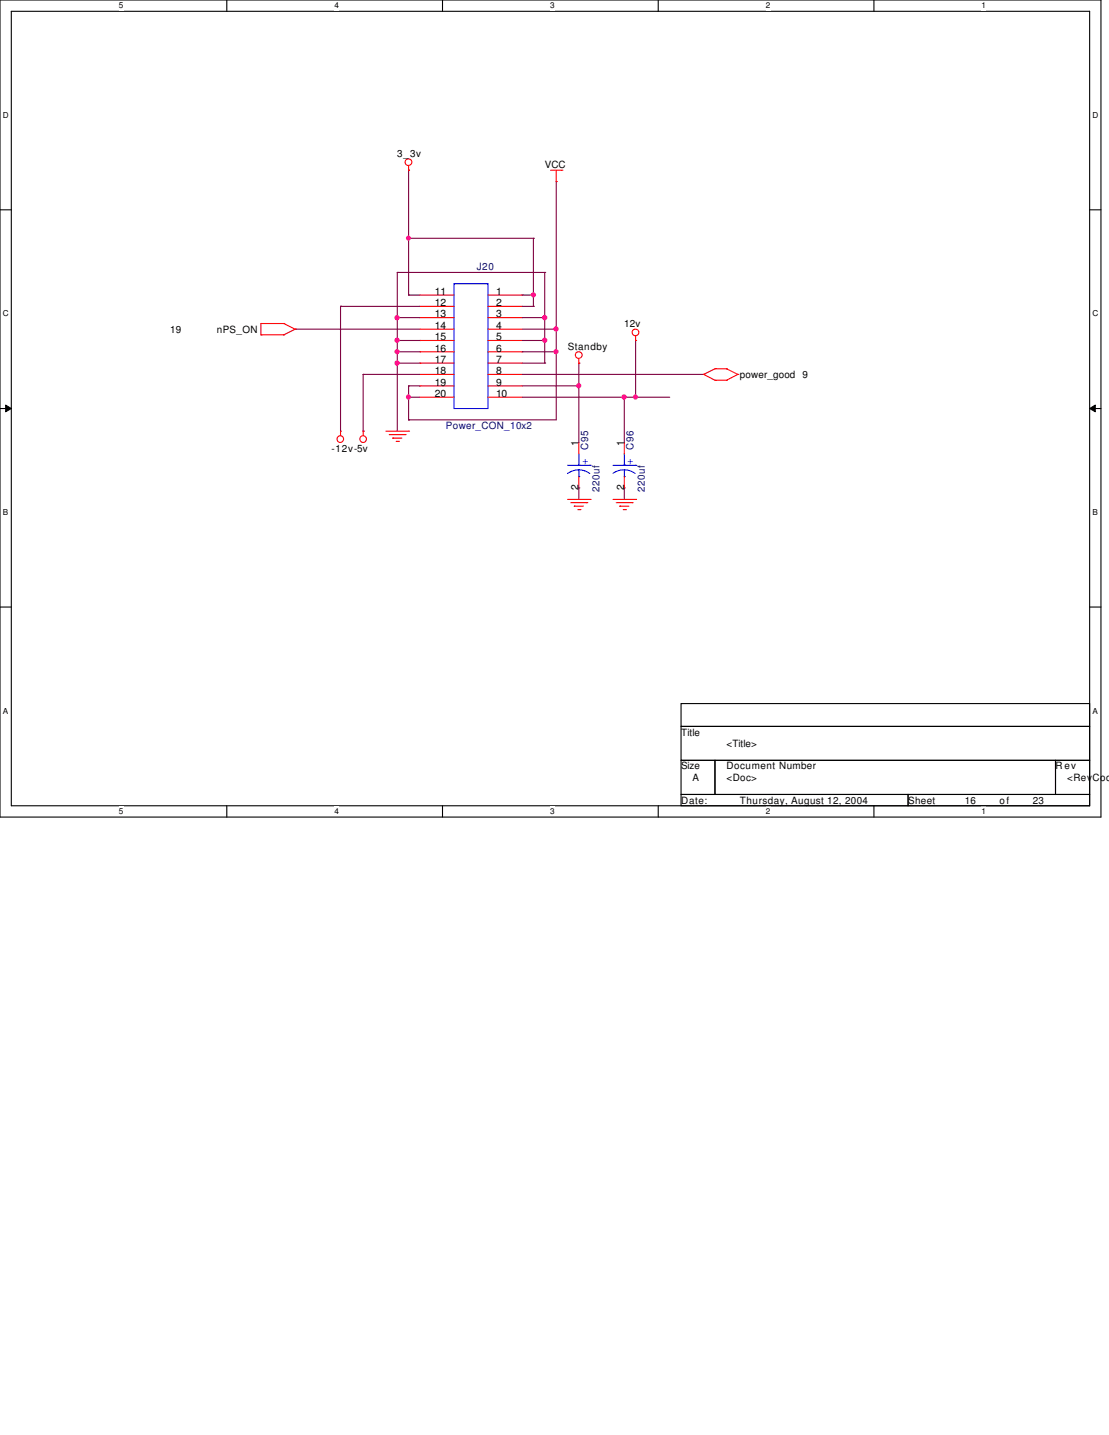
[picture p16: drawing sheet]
<svg xmlns="http://www.w3.org/2000/svg" width="216mm" height="279mm" viewBox="0 0 216 279" stroke-linecap="round" stroke-linejoin="round" font-family="sans-serif">
<defs><g id="words">
<g font-size="2">
<text x="84.6" y="57.4">11</text>
<text x="84.6" y="59.6">12</text>
<text x="96.6" y="57.4">1</text>
<text x="96.6" y="59.6">2</text>
<text x="84.6" y="61.8">13</text>
<text x="84.6" y="64.1">14</text>
<text x="96.6" y="61.8">3</text>
<text x="96.6" y="64.1">4</text>
<text x="84.6" y="66.3">15</text>
<text x="84.6" y="68.5">16</text>
<text x="84.6" y="70.7">17</text>
<text x="96.6" y="66.3">5</text>
<text x="96.6" y="68.5">6</text>
<text x="96.6" y="70.7">7</text>
<text x="84.6" y="72.9">18</text>
<text x="84.6" y="75.1">19</text>
<text x="84.6" y="77.3">20</text>
<text x="96.6" y="72.9">8</text>
<text x="96.6" y="75.1">9</text>
<text x="96.6" y="77.3">10</text>
<text x="112.6" y="86.8" transform="rotate(-90 112.6 86.8)">1</text>
<text x="121.5" y="86.8" transform="rotate(-90 121.5 86.8)">1</text>
<text x="112.6" y="95.5" transform="rotate(-90 112.6 95.5)">2</text>
<text x="121.5" y="95.5" transform="rotate(-90 121.5 95.5)">2</text>
</g>
<g font-size="1.9">
<text x="77.3" y="30.5">3_3v</text>
<text x="106" y="32.7">VCC</text>
<text x="33.1" y="64.8">19</text>
<text x="42.2" y="64.8">nPS_ON</text>
<text x="121.5" y="63.6">12v</text>
<text x="110.5" y="68.1">Standby</text>
<text x="144.1" y="73.6">power_good 9</text>
<text x="64.6" y="88">-12v-5v</text>
<text x="132.6" y="143.2">Title</text>
<text x="132.6" y="149.8">Size</text>
<text x="141.4" y="149.8">Document Number</text>
<text x="141.4" y="145.4">&lt;Title&gt;</text>
<text x="205.5" y="149.8">R ev</text>
<text x="134.8" y="152">A</text>
<text x="141.4" y="152">&lt;Doc&gt;</text>
<text x="207.7" y="152">&lt;Rev</text>
<text x="212.7" y="152">Code</text>
<text x="132.6" y="156.5">Date:</text>
<text x="144.1" y="156.5">Thursday, August 12, 2004</text>
<text x="176.8" y="156.5">Sheet</text>
<text x="187.8" y="156.5">16</text>
<text x="194.6" y="156.5">of</text>
<text x="201.1" y="156.5">23</text>
</g>
<g font-size="1.9" fill="#00007f">
<text x="92.8" y="52.6">J20</text>
<text x="86.8" y="83.5">Power_CON_10x2</text>
<text x="114.5" y="87.7" transform="rotate(-90 114.5 87.7)">C95</text>
<text x="123.4" y="87.7" transform="rotate(-90 123.4 87.7)">C96</text>
<text x="116.7" y="95.8" transform="rotate(-90 116.7 95.8)">220uf</text>
<text x="125.6" y="95.8" transform="rotate(-90 125.6 95.8)">220uf</text>
</g>
<g font-size="1.9" fill="#00f">
<text x="113.4" y="90.4">+</text>
<text x="122.2" y="90.4">+</text>
</g>
<g font-size="1.6">
<text x="23.2" y="1.7">5</text>
<text x="65.1" y="1.7">4</text>
<text x="107.1" y="1.7">3</text>
<text x="149.1" y="1.7">2</text>
<text x="191.1" y="1.7">1</text>
<text x=".6" y="22.9">D</text>
<text x="212.7" y="22.9">D</text>
<text x=".6" y="61.6">C</text>
<text x="212.7" y="61.6">C</text>
<text x=".6" y="100.3">B</text>
<text x="212.7" y="100.3">B</text>
<text x=".6" y="138.9">A</text>
<text x="212.7" y="138.9">A</text>
<text x="23.2" y="158.5">5</text>
<text x="65.1" y="158.5">4</text>
<text x="107.1" y="158.5">3</text>
<text x="149.1" y="158.5">2</text>
<text x="191.1" y="158.5">1</text>
</g>
</g></defs>
<path d="M0 0h214.3v159.1h-214.3zM2.2 2.2h209.9v154.7h-209.9z" fill="none" stroke="#000" stroke-width=".21"/>
<g fill="#fff">
<path d="M23.2 .2h.8v1.8h-.8z"/>
<path d="M23.2 157.1h.8v1.8h-.8z"/>
</g>
<path d="M44.2 0v2.2M44.2 156.9v2.2" fill="none" stroke="#000" stroke-width=".21"/>
<g fill="#fff">
<path d="M65.1 .2h.9v1.8h-.9z"/>
<path d="M65.1 157.1h.9v1.8h-.9z"/>
</g>
<path d="M86.1 0v2.2M86.1 156.9v2.2" fill="none" stroke="#000" stroke-width=".21"/>
<g fill="#fff">
<path d="M107.1 .2h.9v1.8h-.9z"/>
<path d="M107.1 157.1h.9v1.8h-.9z"/>
</g>
<path d="M128.1 0v2.2M128.1 156.9v2.2" fill="none" stroke="#000" stroke-width=".21"/>
<g fill="#fff">
<path d="M149.1 .2h.9v1.8h-.9z"/>
<path d="M149.1 157.1h.9v1.8h-.9z"/>
</g>
<path d="M170.1 0v2.2M170.1 156.9v2.2" fill="none" stroke="#000" stroke-width=".21"/>
<g fill="#fff">
<path d="M191.1 .2h.9v1.8h-.9z"/>
<path d="M191.1 157.1h.9v1.8h-.9z"/>
<path d="M.6 21.5h1.1v1.8h-1.1z"/>
<path d="M212.7 21.5h1.1v1.8h-1.1z"/>
<path d="M.6 60.2h1.1v1.7h-1.1z"/>
<path d="M212.7 60.2h1.1v1.7h-1.1z"/>
</g>
<path d="M0 40.9h2.2M212.1 40.9h2.2" fill="none" stroke="#000" stroke-width=".21"/>
<g fill="#fff">
<path d="M.6 98.8h1v1.8h-1z"/>
<path d="M212.7 98.8h1v1.8h-1z"/>
</g>
<path d="M0 79.5h2.2M212.1 79.5h2.2" fill="none" stroke="#000" stroke-width=".21"/>
<path d="M1.1 78.9l1.1 .6-1.1 .7zM212.1 79.5l1.1-.6v1.3z" fill="#000"/>
<path d="M1.1 78.9l1.1 .6-1.1 .7zM212.1 79.5l1.1-.6v1.3z" fill="none" stroke="#000" stroke-width=".19"/>
<g fill="#fff">
<path d="M.6 137.5h1v1.8h-1z"/>
<path d="M212.7 137.5h1v1.8h-1z"/>
</g>
<path d="M0 118.2h2.2M212.1 118.2h2.2M132.6 137h79.5v4.4h-79.5zM132.6 141.4h79.5v6.6h-79.5zM132.6 148h6.6v6.7h-6.6zM132.6 154.7h44.2v2.2h-44.2zM139.2 148h66.3v6.7h-66.3zM176.8 154.7h35.3v2.2h-35.3zM205.5 148h6.6v6.7h-6.6z" fill="none" stroke="#000" stroke-width=".21"/>
<g fill="none" stroke="#7f003f" stroke-width=".21">
<path d="M79.5 33.1h.1M79.5 33.1v24.3M108.3 35.3h.1M108.3 35.3v46.4h-28.8M66.3 59.6h.1M66.3 59.6h15.4M66.3 59.6v24.3M77.3 53h.1M77.3 53v30.9M77.3 53h28.7M79.5 57.4h.1M79.5 46.4h.1"/>
<path d="M79.5 57.4h2.2M79.5 46.4h24.3M101.6 57.4h.1M101.6 57.4h2.2M101.6 59.6h2.2M103.8 57.4h.1M103.8 59.6h.1M103.8 46.4h.1M103.8 46.4v13.2M106 53h.1M106 53v17.7M57.4 64.1h.1"/>
<path d="M57.4 64.1h24.3M70.7 72.9h.1M70.7 72.9h11M70.7 72.9v11M77.3 68.5h.1M77.3 66.3h.1M77.3 70.7h.1M77.3 61.8h.1M77.3 66.3h4.4M77.3 68.5h4.4M77.3 70.7h4.4M77.3 61.8h4.4"/>
<path d="M79.5 77.3h.1M79.5 75.1h.1M79.5 75.1v6.6M79.5 75.1h2.2M79.5 77.3h2.2M81.7 75.1h.1M81.7 68.5h.1M81.7 66.3h.1M81.7 70.7h.1M101.6 68.5h.1M101.6 66.3h4.4M101.6 64.1h6.7"/>
<path d="M101.6 68.5h6.7M101.6 75.1h11.1M101.6 77.3h28.8M101.6 70.7h4.4M101.6 61.8h4.4M101.6 72.9h35.4M106 66.3h.1M106 70.7h.1M106 61.8h.1M108.3 64.1h.1M108.3 68.5h.1M112.7 75.1h.1"/>
<path d="M112.7 70.7h.1M112.7 70.7v15.5M121.5 77.3h.1M121.5 77.3v8.9M123.7 66.3h.1M123.7 77.3h.1M123.7 66.3v11M137 72.9h.1M70.7 83.9h.1M79.5 81.7h.1M112.7 95h.1M112.7 95v2.2"/>
<path d="M121.5 95h.1M121.5 95v2.2"/>
</g>
<g fill="none" stroke="#f00" stroke-width=".21">
<path d="M79.5 33.1h.1M79.5 32.3v.8M107.2 33.1h2.2M108.3 35.3h.1M108.3 33.1v2.2M109.4 33.1h.1M81.7 57.4h6.7M81.7 59.6h6.7M95 57.4h6.6M95 59.6h6.6M50.8 65.2h.1M50.8 63h.1"/>
<path d="M50.8 63h4.4M50.8 65.2h4.4M50.8 63v2.2M55.2 63h.1M55.2 65.2h.1M55.2 63l2.2 1.1M57.4 64.1h.1M57.4 64.1l-2.2 1.1M81.7 61.8h6.7M81.7 64.1h6.7M81.7 66.3h6.7M81.7 68.5h6.7"/>
<path d="M81.7 70.7h6.7M81.7 72.9h6.7M81.7 75.1h6.7M81.7 77.3h6.7M95 61.8h6.6M95 64.1h6.6M95 66.3h6.6M95 68.5h6.6M95 70.7h6.6M95 72.9h6.6M95 75.1h6.6M95 77.3h6.6"/>
<path d="M112.7 70.7h.1M112.7 69.8v.9M123.7 66.3h.1M123.7 65.4v.9M137 72.9h.1M137 72.9l2.2 1.1M139.2 71.8h.1M139.2 74h.1M139.2 71.8l-2.2 1.1M139.2 71.8h2.2M139.2 74h2.2M141.4 71.8h.1"/>
<path d="M141.4 74h.1M141.4 71.8l2.2 1.1M143.6 72.9h.1M143.6 72.9l-2.2 1.1M66.3 83.9h.1M66.3 83.9v.9M70.7 83.9h.1M70.7 83.9v.9M75.1 83.9h4.4M75.8 84.6h3.1M76.5 85.3h.1M76.5 85.3h1.7"/>
<path d="M77.1 85.9h.5M77.6 85.9h.1M78.9 84.6h.1M79.5 83.9h.1M110.5 97.2h4.4M111.1 97.9h3.2M111.8 98.6h.1M111.8 98.6h1.8M112.5 99.2h.4M112.7 86.2v2.2M112.7 92.8v2.2M112.9 99.2h.1"/>
<path d="M114.3 97.9h.1M114.9 97.2h.1M119.3 97.2h4.4M120 97.9h3.1M120.6 98.6h.1M120.6 98.6h1.8M121.3 99.2h.5M121.5 86.2v2.2M121.5 92.8v2.2M121.8 99.2h.1M123.1 97.9h.1M123.7 97.2h.1"/>
<circle cx="79.5" cy="31.6" r=".66"/>
<circle cx="112.7" cy="69.1" r=".66"/>
<circle cx="123.7" cy="64.7" r=".66"/>
<circle cx="66.2" cy="85.5" r=".65"/>
<circle cx="70.7" cy="85.5" r=".65"/>
</g>
<g fill="none" stroke="#00f" stroke-width=".21">
<path d="M88.4 55.2h6.6v24.3h-6.6zM110.5 90.6h4.4M112.7 92.8h.1M112.7 90.6h.1M112.7 91.5l1.3 .2 .8 .5M112.7 91.5l-1 .1-1.2 .6M112.7 88.4v2.2M112.7 91.5v1.3M114.9 90.6h.1M119.3 90.6h4.4M121.5 92.8h.1M121.5 90.6h.1"/>
<path d="M121.5 91.5l1.4 .2 .8 .5M121.5 91.5l-.9 .1-1.3 .6M121.5 88.4v2.2M121.5 91.5v1.3M123.7 90.6h.1"/>
</g>
<circle cx="108.3" cy="68.5" r=".42" fill="#f0f"/>
<circle cx="108.3" cy="68.5" r=".42" fill="none" stroke="#f0f" stroke-width=".21"/>
<circle cx="79.5" cy="77.3" r=".42" fill="#f0f"/>
<circle cx="79.5" cy="77.3" r=".42" fill="none" stroke="#f0f" stroke-width=".21"/>
<circle cx="108.2" cy="64" r=".43" fill="#f0f"/>
<circle cx="108.2" cy="64" r=".43" fill="none" stroke="#f0f" stroke-width=".21"/>
<circle cx="112.7" cy="75.1" r=".42" fill="#f0f"/>
<circle cx="112.7" cy="75.1" r=".42" fill="none" stroke="#f0f" stroke-width=".21"/>
<circle cx="79.5" cy="46.4" r=".4" fill="#f0f"/>
<circle cx="79.5" cy="46.4" r=".4" fill="none" stroke="#f0f" stroke-width=".21"/>
<circle cx="106" cy="66.2" r=".43" fill="#f0f"/>
<circle cx="106" cy="66.2" r=".43" fill="none" stroke="#f0f" stroke-width=".21"/>
<circle cx="77.3" cy="68.5" r=".42" fill="#f0f"/>
<circle cx="77.3" cy="68.5" r=".42" fill="none" stroke="#f0f" stroke-width=".21"/>
<circle cx="77.3" cy="66.2" r=".43" fill="#f0f"/>
<circle cx="77.3" cy="66.2" r=".43" fill="none" stroke="#f0f" stroke-width=".21"/>
<circle cx="103.9" cy="57.4" r=".42" fill="#f0f"/>
<circle cx="103.9" cy="57.4" r=".42" fill="none" stroke="#f0f" stroke-width=".21"/>
<circle cx="77.3" cy="70.7" r=".43" fill="#f0f"/>
<circle cx="77.3" cy="70.7" r=".43" fill="none" stroke="#f0f" stroke-width=".21"/>
<circle cx="106" cy="61.8" r=".43" fill="#f0f"/>
<circle cx="106" cy="61.8" r=".43" fill="none" stroke="#f0f" stroke-width=".21"/>
<circle cx="77.3" cy="61.8" r=".43" fill="#f0f"/>
<circle cx="77.3" cy="61.8" r=".43" fill="none" stroke="#f0f" stroke-width=".21"/>
<circle cx="121.5" cy="77.3" r=".43" fill="#f0f"/>
<circle cx="121.5" cy="77.3" r=".43" fill="none" stroke="#f0f" stroke-width=".21"/>
<circle cx="123.7" cy="77.3" r=".42" fill="#f0f"/>
<circle cx="123.7" cy="77.3" r=".42" fill="none" stroke="#f0f" stroke-width=".21"/>
<use href="#words"/>
</svg>
